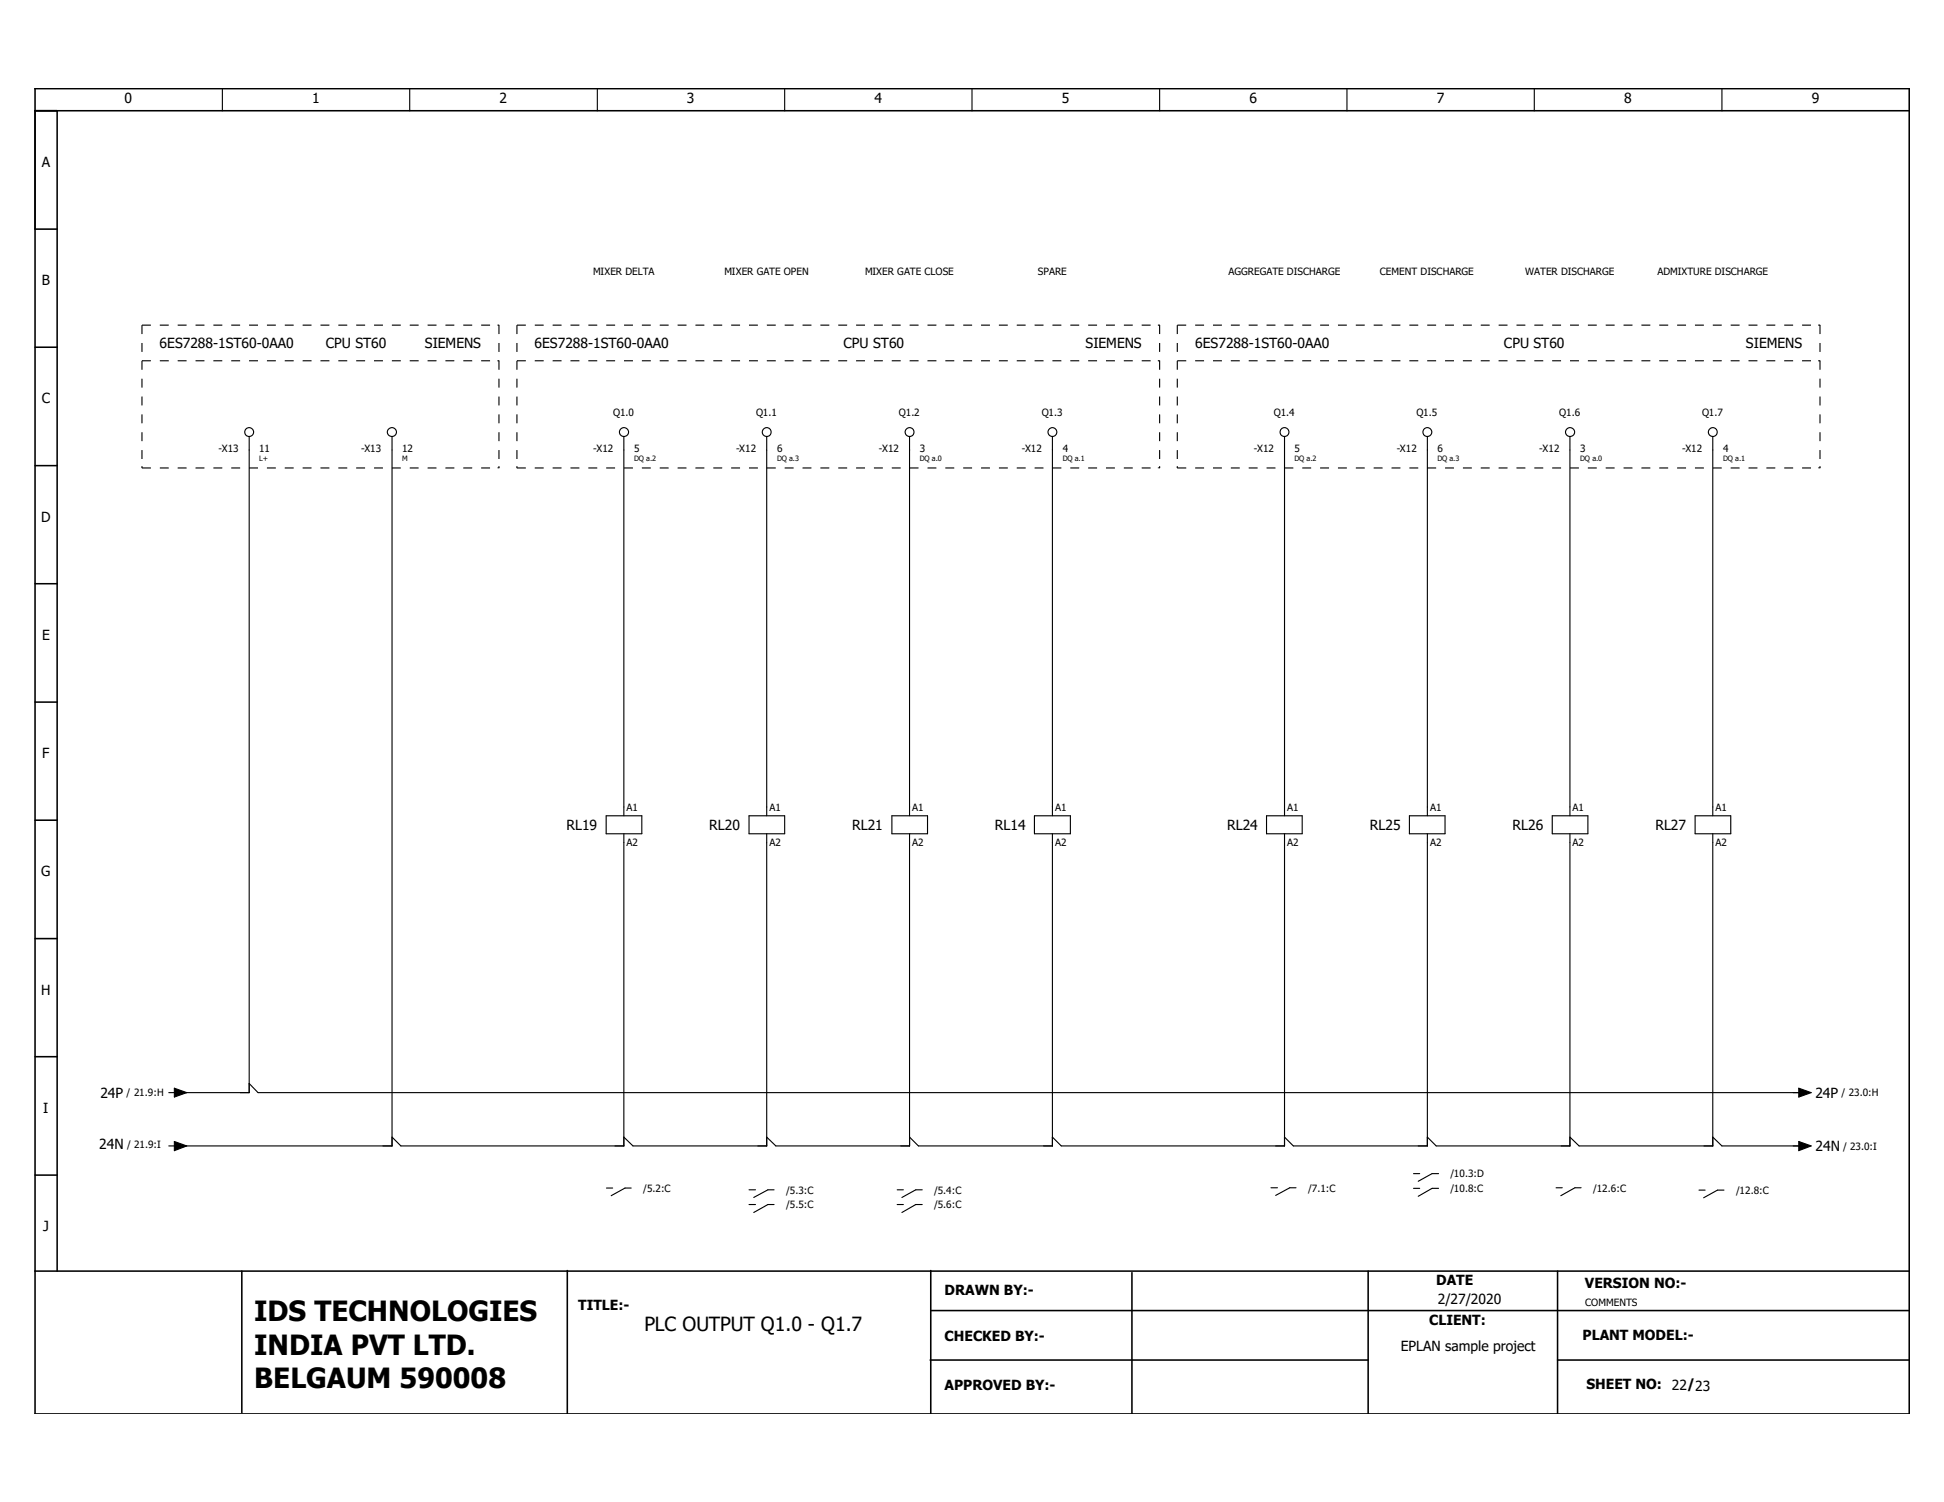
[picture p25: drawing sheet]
<svg xmlns="http://www.w3.org/2000/svg" width="279mm" height="216mm" viewBox="0 0 279 216" stroke-linecap="round" stroke-linejoin="round" font-family="sans-serif">
<defs><g id="words">
<g font-size="4">
<text x="36.5" y="189.9">IDS TECHNOLOGIES</text>
<text x="36.5" y="194.7">INDIA PVT LTD.</text>
<text x="36.5" y="199.5">BELGAUM 590008</text>
</g>
<text font-size="2.8" x="92.6" y="191.3">PLC OUTPUT Q1.0 - Q1.7</text>
<g font-size="2">
<text x="17.9" y="14.9">0</text>
<text x="44.9" y="14.9">1</text>
<text x="71.8" y="14.9">2</text>
<text x="98.7" y="14.9">3</text>
<text x="125.7" y="14.9">4</text>
<text x="152.6" y="14.9">5</text>
<text x="179.6" y="14.9">6</text>
<text x="206.5" y="14.9">7</text>
<text x="233.4" y="14.9">8</text>
<text x="260.4" y="14.9">9</text>
<text x="6" y="24">A</text>
<text x="6" y="41">B</text>
<text x="22.9" y="50">6ES7288-1ST60-0AA0</text>
<text x="46.8" y="50">CPU ST60</text>
<text x="61" y="50">SIEMENS</text>
<text x="76.8" y="50">6ES7288-1ST60-0AA0</text>
<text x="121.2" y="50">CPU ST60</text>
<text x="156" y="50">SIEMENS</text>
<text x="171.8" y="50">6ES7288-1ST60-0AA0</text>
<text x="216.2" y="50">CPU ST60</text>
<text x="250.9" y="50">SIEMENS</text>
<text x="6" y="58">C</text>
<text x="5.9" y="75">D</text>
<text x="6.1" y="92">E</text>
<text x="6.1" y="109">F</text>
<text x="81.4" y="119.3">RL19</text>
<text x="101.9" y="119.3">RL20</text>
<text x="122.5" y="119.3">RL21</text>
<text x="143" y="119.3">RL14</text>
<text x="176.4" y="119.3">RL24</text>
<text x="196.9" y="119.3">RL25</text>
<text x="217.4" y="119.3">RL26</text>
<text x="237.9" y="119.3">RL27</text>
<text x="5.9" y="126">G</text>
<text x="5.9" y="143">H</text>
<text x="6.2" y="160">I</text>
<text x="14.4" y="157.8">24P</text>
<text x="260.9" y="157.8">24P</text>
<text x="14.3" y="165.2">24N</text>
<text x="260.9" y="165.5">24N</text>
<text x="6.2" y="177">J</text>
<text x="206.4" y="184.7">DATE</text>
<text x="227.8" y="185.2">VERSION NO:-</text>
<text x="83.1" y="188.3">TITLE:-</text>
<text x="135.8" y="186.1">DRAWN BY:-</text>
<text x="205.4" y="190.4">CLIENT:</text>
<text x="206.7" y="187.5">2/27/2020</text>
<text x="135.8" y="192.8">CHECKED BY:-</text>
<text x="201.3" y="194.2">EPLAN sample project</text>
<text x="227.5" y="192.6">PLANT MODEL:-</text>
<text x="135.8" y="199.9">APPROVED BY:-</text>
<text x="228" y="199.6">SHEET NO:</text>
<text x="240.3" y="199.8">22/23</text>
</g>
<g font-size="1.4">
<text x="85.3" y="39.6">MIXER DELTA</text>
<text x="104.1" y="39.6">MIXER GATE OPEN</text>
<text x="124.3" y="39.6">MIXER GATE CLOSE</text>
<text x="149.2" y="39.6">SPARE</text>
<text x="176.6" y="39.6">AGGREGATE DISCHARGE</text>
<text x="198.3" y="39.6">CEMENT DISCHARGE</text>
<text x="219.2" y="39.6">WATER DISCHARGE</text>
<text x="238.2" y="39.6">ADMIXTURE DISCHARGE</text>
<text x="88.1" y="59.9">Q1.0</text>
<text x="108.7" y="59.9">Q1.1</text>
<text x="129.2" y="59.9">Q1.2</text>
<text x="149.7" y="59.9">Q1.3</text>
<text x="183.1" y="59.9">Q1.4</text>
<text x="203.6" y="59.9">Q1.5</text>
<text x="224.1" y="59.9">Q1.6</text>
<text x="244.6" y="59.9">Q1.7</text>
<text x="31.4" y="64.9">-X13</text>
<text x="37.3" y="64.9">11</text>
<text x="51.9" y="64.9">-X13</text>
<text x="57.8" y="64.9">12</text>
<text x="85.3" y="64.9">-X12</text>
<text x="91.1" y="64.9">5</text>
<text x="105.8" y="64.9">-X12</text>
<text x="111.7" y="64.9">6</text>
<text x="126.3" y="64.9">-X12</text>
<text x="132.2" y="64.9">3</text>
<text x="146.9" y="64.9">-X12</text>
<text x="152.7" y="64.9">4</text>
<text x="180.2" y="64.9">-X12</text>
<text x="186.1" y="64.9">5</text>
<text x="200.7" y="64.9">-X12</text>
<text x="206.6" y="64.9">6</text>
<text x="221.2" y="64.9">-X12</text>
<text x="227.1" y="64.9">3</text>
<text x="241.8" y="64.9">-X12</text>
<text x="247.6" y="64.9">4</text>
<text x="90" y="116.6">A1</text>
<text x="110.6" y="116.6">A1</text>
<text x="131.1" y="116.6">A1</text>
<text x="151.6" y="116.6">A1</text>
<text x="185" y="116.6">A1</text>
<text x="205.5" y="116.6">A1</text>
<text x="226" y="116.6">A1</text>
<text x="246.5" y="116.6">A1</text>
<text x="90" y="121.6">A2</text>
<text x="110.6" y="121.6">A2</text>
<text x="131.1" y="121.6">A2</text>
<text x="151.6" y="121.6">A2</text>
<text x="185" y="121.6">A2</text>
<text x="205.5" y="121.6">A2</text>
<text x="226" y="121.6">A2</text>
<text x="246.5" y="121.6">A2</text>
<text x="18.2" y="157.6">/ 21.9:H</text>
<text x="264.7" y="157.6">/ 23.0:H</text>
<text x="18.3" y="165">/ 21.9:I</text>
<text x="264.9" y="165.3">/ 23.0:I</text>
<text x="92.5" y="171.3">/5.2:C</text>
<text x="113" y="171.6">/5.3:C</text>
<text x="113" y="173.7">/5.5:C</text>
<text x="134.2" y="171.6">/5.4:C</text>
<text x="134.2" y="173.7">/5.6:C</text>
<text x="188" y="171.3">/7.1:C</text>
<text x="208.4" y="169.2">/10.3:D</text>
<text x="208.4" y="171.4">/10.8:C</text>
<text x="229" y="171.3">/12.6:C</text>
<text x="249.5" y="171.6">/12.8:C</text>
<text x="227.8" y="187.8">COMMENTS</text>
</g>
<g font-size="1.1">
<text x="37.3" y="66.3">L+</text>
<text x="57.8" y="66.3">M</text>
<text x="91.1" y="66.3">DQ a.2</text>
<text x="111.7" y="66.3">DQ a.3</text>
<text x="132.2" y="66.3">DQ a.0</text>
<text x="152.7" y="66.3">DQ a.1</text>
<text x="186.1" y="66.3">DQ a.2</text>
<text x="206.6" y="66.3">DQ a.3</text>
<text x="227.1" y="66.3">DQ a.0</text>
<text x="247.6" y="66.3">DQ a.1</text>
</g>
</g></defs>
<path d="M195.6 12.6l-190.6 190.6M4.9 170.6l46.2 32.6M4.9 203.1l.2 .1" fill="none" stroke="#fff" stroke-width=".14"/>
<g fill="none" stroke="#000" stroke-width=".16">
<path d="M32 12.7v3.2M58.9 12.7v3.2M85.9 12.7v3.2M112.8 12.7v3.2M139.7 12.7v3.2M166.7 12.7v3.2M193.6 12.7v3.2M220.5 12.7v3.2M247.5 12.7v3.2M35.8 62.7v94.4h-10.3M56.3 62.7v102h-30.8M89.7 62.7v54.6"/>
<path d="M110.2 62.7v54.6M130.7 62.7v54.6M151.3 62.7v54.6M184.6 62.7v54.6M205.1 62.7v54.6M225.6 62.7v54.6M246.2 62.7v54.6M87.1 117.3h5.1v2.5h-5.1zM89.7 119.8v44.9h-32.1l-1.3-1.3M107.7 117.3h5.1v2.5h-5.1zM110.2 119.8v44.9h-19.2l-1.3-1.3M128.2 117.3h5.1v2.5h-5.1z"/>
<path d="M130.7 119.8v44.9h-19.2l-1.3-1.3M148.7 117.3h5.1v2.5h-5.1zM151.3 119.8v44.9h-19.3l-1.3-1.3M182 117.3h5.2v2.5h-5.2zM184.6 119.8v44.9h-32.1l-1.2-1.3M202.6 117.3h5.1v2.5h-5.1zM205.1 119.8v44.9h-19.2l-1.3-1.3M223.1 117.3h5.1v2.5h-5.1zM225.6 119.8v44.9h-19.2l-1.3-1.3M243.6 117.3h5.2v2.5h-5.2zM246.2 119.8v44.9h-19.3l-1.3-1.3M24.3 157.1h.8"/>
<path d="M25.1 156.4l1.7 .7-1.7 .6zM35.8 155.7l1.3 1.4h221.9M258.5 156.4l1.8 .7-1.8 .6zM24.3 164.7h.8M25.1 164.1l1.7 .6-1.7 .7zM87.2 170.8h.9M90.7 170.8h-.9l-2 1.1M107.7 171h.9M107.7 173.1h.9M111.3 171h-.9l-2.1 1.1M111.3 173.1h-.9l-2.1 1.2M128.9 171h.9"/>
<path d="M128.9 173.1h.9M132.5 171h-.9l-2 1.1M132.5 173.1h-.9l-2 1.2M182.7 170.7h.9M186.3 170.7h-.9l-2.1 1.1M203.2 168.7h.8M203.2 170.8h.8M206.8 168.7h-1l-2 1.1M206.8 170.8h-1l-2 1.2M223.6 170.7h.9M227.2 170.7h-.8l-2.1 1.2M244.2 171.1h.9"/>
<path d="M246.2 163.4l1.3 1.3h11.5M247.8 171.1h-1l-1.9 1.1M258.5 164.1l1.8 .6-1.8 .7z"/>
<circle cx="35.8" cy="62.1" r=".64"/>
<circle cx="56.3" cy="62.1" r=".65"/>
<circle cx="89.7" cy="62.1" r=".65"/>
<circle cx="110.2" cy="62.1" r=".64"/>
<circle cx="130.7" cy="62.1" r=".64"/>
<circle cx="151.3" cy="62.1" r=".64"/>
<circle cx="184.6" cy="62.1" r=".64"/>
<circle cx="205.1" cy="62.1" r=".64"/>
<circle cx="225.7" cy="62.1" r=".65"/>
<circle cx="246.2" cy="62.1" r=".64"/>
</g>
<g fill="none" stroke="#000" stroke-width=".22">
<path d="M5 15.9h269.4M5 12.7h269.4v190.5h-269.4zM8.2 15.9v166.8M5 32.9h3.2M5 49.9h3.2M5 66.9h3.2M5 83.9h3.2M5 100.9h3.2M5 117.9h3.2M5 134.9h3.2M5 151.9h3.2M5 168.9h3.2"/>
<path d="M5 182.7h269.4M34.8 182.7v20.4M81.5 182.6v20.6M133.7 195.5h62.9M133.8 182.6v20.6M133.8 188.4h140.6M162.7 182.9v20.3M196.6 182.7v20.5M223.9 182.7v20.5M223.9 195.5h50.5"/>
</g>
<g fill="none" stroke="#000" stroke-width=".16" stroke-dasharray="1.3 1.3" stroke-linecap="butt">
<path d="M20.4 51.9h51.3M20.4 46.7h51.3M20.4 46.7v20.6M71.7 46.7v20.6M74.3 51.9h92.4M74.3 46.7h92.4M74.3 46.7v20.6M166.7 46.7v20.6M169.2 51.9h92.4M169.2 46.7h92.4M169.2 46.7v20.6M261.6 46.7v20.6"/>
<path d="M20.4 67.3h51.3M74.3 67.3h92.4M169.2 67.3h92.4"/>
</g>
<g fill="#000">
<path d="M71.5 51.8l.3 .1h-.3zM71.5 46.7h.3l-.3 .1zM166.4 51.8l.4 .1h-.4zM166.4 46.7h.4l-.4 .1zM261.3 51.8l.4 .1h-.4zM261.3 46.7h.4l-.4 .1zM20.3 67h.2l-.1 .3zM71.5 67.2l.3 .1h-.3zM71.6 67h.2l-.1 .3zM74.2 67h.2l-.1 .3zM166.4 67.2l.4 .1h-.4zM166.6 67h.2l-.1 .3z"/>
<path d="M169.1 67h.2l-.1 .3zM261.3 67.2l.4 .1h-.4zM261.5 67h.2l-.1 .3zM25.1 156.4l1.7 .7-1.7 .6zM258.5 156.4l1.8 .7-1.8 .6zM25.1 164.1l1.7 .6-1.7 .7zM258.5 164.1l1.8 .6-1.8 .7z"/>
</g>
<use href="#words"/>
</svg>
